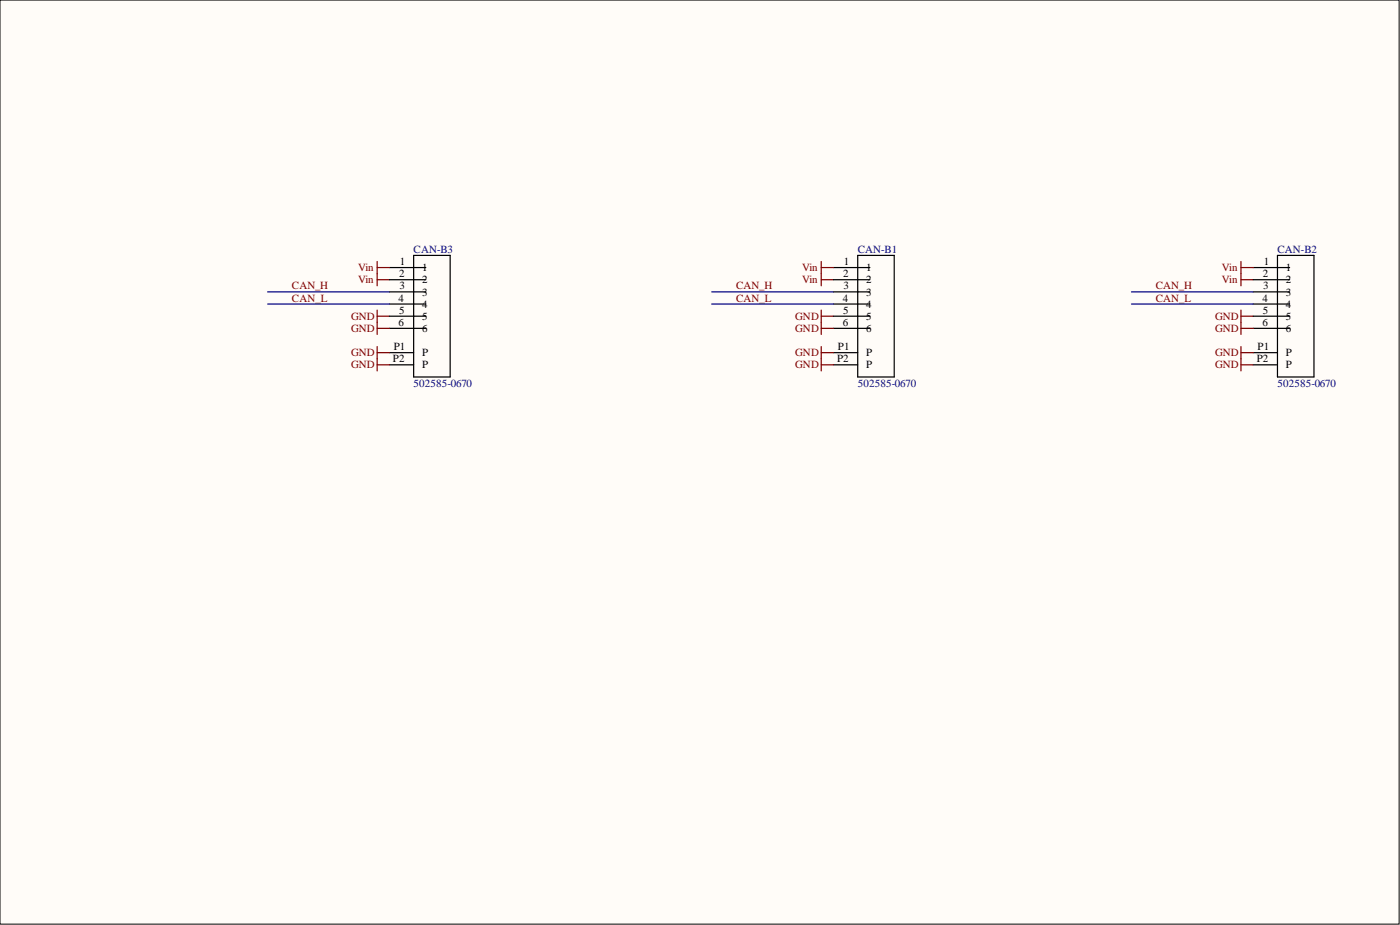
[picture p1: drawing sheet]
<svg xmlns="http://www.w3.org/2000/svg" width="292mm" height="193mm" viewBox="0 0 292 193" stroke-linecap="round" stroke-linejoin="round" font-family="sans-serif">
<defs><g id="words">
<g font-size="2.3" fill="#000080">
<text x="86.3" y="52.8">CAN-B3</text>
<text x="179" y="52.8">CAN-B1</text>
<text x="266.5" y="52.8">CAN-B2</text>
<text x="86.3" y="80.7">502585-0670</text>
<text x="179" y="80.7">502585-0670</text>
<text x="266.5" y="80.7">502585-0670</text>
</g>
<g font-size="2.3" fill="#800000">
<text x="74.7" y="59.1">Vin</text>
<text x="74.7" y="56.6">Vin</text>
<text x="167.4" y="59.1">Vin</text>
<text x="167.4" y="56.6">Vin</text>
<text x="254.9" y="59.1">Vin</text>
<text x="254.9" y="56.6">Vin</text>
<text x="60.9" y="62.9">CAN_L</text>
<text x="60.9" y="60.4">CAN_H</text>
<text x="153.6" y="62.9">CAN_L</text>
<text x="153.6" y="60.4">CAN_H</text>
<text x="241.1" y="62.9">CAN_L</text>
<text x="241.1" y="60.4">CAN_H</text>
<text x="73.3" y="66.7">GND</text>
<text x="73.3" y="69.3">GND</text>
<text x="165.9" y="66.7">GND</text>
<text x="165.9" y="69.3">GND</text>
<text x="253.5" y="66.7">GND</text>
<text x="253.5" y="69.3">GND</text>
<text x="73.3" y="74.3">GND</text>
<text x="73.3" y="76.9">GND</text>
<text x="165.9" y="74.3">GND</text>
<text x="165.9" y="76.9">GND</text>
<text x="253.5" y="74.3">GND</text>
<text x="253.5" y="76.9">GND</text>
</g>
<g font-size="2.3">
<text x="83.3" y="57.8">2</text>
<text x="83.4" y="55.3">1</text>
<text x="88.1" y="59.1">2</text>
<text x="88.1" y="56.6">1</text>
<text x="175.9" y="57.8">2</text>
<text x="176.1" y="55.3">1</text>
<text x="180.7" y="59.1">2</text>
<text x="180.7" y="56.6">1</text>
<text x="263.5" y="57.8">2</text>
<text x="263.7" y="55.3">1</text>
<text x="268.3" y="59.1">2</text>
<text x="268.3" y="56.6">1</text>
<text x="83.2" y="62.9">4</text>
<text x="83.3" y="65.5">5</text>
<text x="83.3" y="60.4">3</text>
<text x="88.1" y="64.2">4</text>
<text x="88.1" y="61.7">3</text>
<text x="175.8" y="62.9">4</text>
<text x="175.9" y="65.5">5</text>
<text x="176" y="60.4">3</text>
<text x="180.7" y="64.2">4</text>
<text x="180.7" y="61.7">3</text>
<text x="263.4" y="62.9">4</text>
<text x="263.5" y="65.5">5</text>
<text x="263.6" y="60.4">3</text>
<text x="268.3" y="64.2">4</text>
<text x="268.3" y="61.7">3</text>
<text x="83.2" y="68">6</text>
<text x="88.1" y="69.3">6</text>
<text x="88.1" y="66.7">5</text>
<text x="175.8" y="68">6</text>
<text x="180.7" y="69.3">6</text>
<text x="180.7" y="66.7">5</text>
<text x="263.4" y="68">6</text>
<text x="268.3" y="69.3">6</text>
<text x="268.3" y="66.7">5</text>
<text x="82" y="75.6">P2</text>
<text x="82.2" y="73.1">P1</text>
<text x="88.1" y="76.9">P</text>
<text x="88.1" y="74.3">P</text>
<text x="174.6" y="75.6">P2</text>
<text x="174.8" y="73.1">P1</text>
<text x="180.7" y="76.9">P</text>
<text x="180.7" y="74.3">P</text>
<text x="262.2" y="75.6">P2</text>
<text x="262.4" y="73.1">P1</text>
<text x="268.3" y="76.9">P</text>
<text x="268.3" y="74.3">P</text>
</g>
</g></defs>
<path d="M0 0h291.9v192.8h-291.9z" fill-rule="evenodd" fill="#fffcf8"/>
<path d="M0 0h291.9v192.8h-291.9z" fill="none" stroke="#000" stroke-width=".21"/>
<path d="M0 0h291.9v192.8h-291.9z" fill-rule="evenodd" fill="#fffcf8"/>
<path d="M0 0h291.9v192.8h-291.9z" fill="none" stroke="#000" stroke-width=".21"/>
<g fill="none" stroke="#800000" stroke-width=".25">
<path d="M78.7 58.4h2.5M78.7 54.5v5.1M78.7 55.8h2.5M171.3 54.5v5.1M171.3 58.4h2.6M171.3 55.8h2.6M258.9 58.4h2.6M258.9 54.5v5.1M258.9 55.8h2.6M78.7 66h2.5M78.7 68.5h2.5M78.7 73.6h2.5"/>
<path d="M78.7 76.1h2.5M78.7 64.7v5.1M78.7 72.3v5.1M171.3 64.7v5.1M171.3 72.3v5.1M171.3 66h2.6M171.3 68.5h2.6M171.3 73.6h2.6M171.3 76.1h2.6M258.9 66h2.6M258.9 68.5h2.6M258.9 73.6h2.6"/>
<path d="M258.9 76.1h2.6M258.9 64.7v5.1M258.9 72.3v5.1"/>
</g>
<g fill="none" stroke="#000" stroke-width=".25">
<path d="M81.2 58.4h7.6M81.2 55.8h7.6M86.3 53.3h7.6v25.3h-7.6zM173.9 58.4h7.6M173.9 55.8h7.6M179 53.3h7.6v25.3h-7.6zM261.5 58.4h7.6M261.5 55.8h7.6M266.5 53.3h7.6v25.3h-7.6zM81.2 68.5h7.6M81.2 66h7.6M81.2 63.4h7.6"/>
<path d="M81.2 60.9h7.6M81.2 76.1h5.1M81.2 73.6h5.1M173.9 68.5h7.6M173.9 66h7.6M173.9 63.4h7.6M173.9 60.9h7.6M173.9 76.1h5.1M173.9 73.6h5.1M261.5 68.5h7.6M261.5 66h7.6M261.5 63.4h7.6"/>
<path d="M261.5 60.9h7.6M261.5 76.1h5M261.5 73.6h5"/>
</g>
<path d="M55.8 60.9h25.4M55.8 63.4h25.4M148.5 60.9h25.4M148.5 63.4h25.4M236.1 60.9h25.4M236.1 63.4h25.4" fill="none" stroke="#000080" stroke-width=".25"/>
<use href="#words"/>
</svg>
